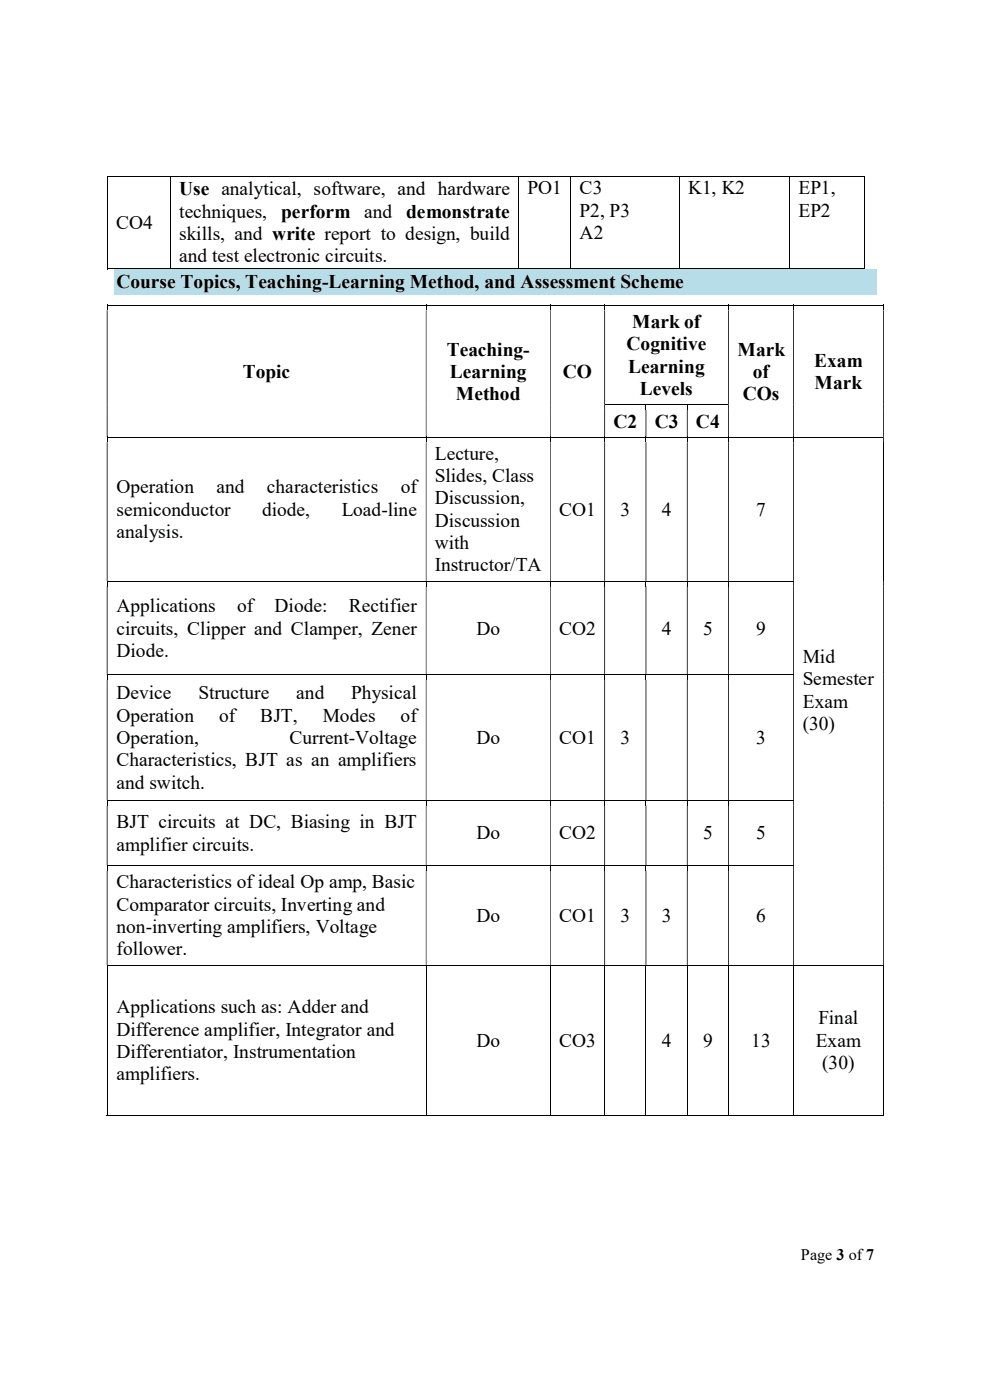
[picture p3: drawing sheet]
<svg xmlns="http://www.w3.org/2000/svg" width="210mm" height="297mm" viewBox="0 0 210 297" stroke-linecap="round" stroke-linejoin="round" font-family="sans-serif">
<defs><g id="words">
<g font-size="4.1">
<text x="38" y="41.4">Use analytical, software, and hardware</text>
<text x="111.9" y="41.2">PO1</text>
<text x="122.9" y="41.2">C3</text>
<text x="146" y="41.2">K1, K2</text>
<text x="169.4" y="41.2">EP1,</text>
<text x="38" y="46.2">techniques,</text>
<text x="59.6" y="46.2">perform</text>
<text x="77.3" y="46.2">and</text>
<text x="86.2" y="46.2">demonstrate</text>
<text x="122.9" y="45.9">P2, P3</text>
<text x="169.4" y="45.9">EP2</text>
<text x="24.6" y="48.6">CO4</text>
<text x="38" y="50.9">skills, and write report to design, build</text>
<text x="122.9" y="50.7">A2</text>
<text x="38" y="55.7">and test electronic circuits.</text>
<text x="24.7" y="61">Course Topics, Teaching-Learning Method, and Assessment Scheme</text>
<text x="134.1" y="69.6">Mark of</text>
<text x="94.8" y="75.4">Teaching-</text>
<text x="132.9" y="74.3">Cognitive</text>
<text x="156.5" y="75.4">Mark</text>
<text x="172.7" y="77.8">Exam</text>
<text x="51.5" y="80.2">Topic</text>
<text x="95.5" y="80.2">Learning</text>
<text x="119.4" y="80.2">CO</text>
<text x="133.3" y="79.1">Learning</text>
<text x="135.8" y="83.8">Levels</text>
<text x="159.7" y="80.2">of</text>
<text x="172.8" y="82.6">Mark</text>
<text x="96.7" y="84.9">Method</text>
<text x="157.6" y="84.9">COs</text>
<text x="130.1" y="90.7">C2</text>
<text x="138.9" y="90.7">C3</text>
<text x="147.6" y="90.7">C4</text>
<text x="92.2" y="97.5">Lecture,</text>
<text x="24.7" y="104.6">Operation</text>
<text x="45.9" y="104.6">and</text>
<text x="56.6" y="104.6">characteristics</text>
<text x="85" y="104.6">of</text>
<text x="92.2" y="102.3">Slides, Class</text>
<text x="92.2" y="107">Discussion,</text>
<text x="24.7" y="109.4">semiconductor</text>
<text x="55.6" y="109.4">diode,</text>
<text x="72.5" y="109.4">Load-line</text>
<text x="92.2" y="111.8">Discussion</text>
<text x="118.6" y="109.4">CO1</text>
<text x="131.6" y="109.4">3</text>
<text x="140.4" y="109.4">4</text>
<text x="160.4" y="109.4">7</text>
<text x="24.7" y="114.1">analysis.</text>
<text x="92.2" y="116.5">with</text>
<text x="92.2" y="121.2">Instructor/TA</text>
<text x="24.7" y="129.9">Applications</text>
<text x="50.3" y="129.9">of</text>
<text x="58.3" y="129.9">Diode:</text>
<text x="74" y="129.9">Rectifier</text>
<text x="24.7" y="134.6">circuits, Clipper and Clamper, Zener</text>
<text x="101.1" y="134.6">Do</text>
<text x="118.6" y="134.6">CO2</text>
<text x="140.4" y="134.6">4</text>
<text x="149.2" y="134.6">5</text>
<text x="160.4" y="134.6">9</text>
<text x="24.7" y="139.4">Diode.</text>
<text x="170.3" y="140.6">Mid</text>
<text x="24.7" y="148.4">Device</text>
<text x="42.1" y="148.4">Structure</text>
<text x="62.8" y="148.4">and</text>
<text x="74.5" y="148.4">Physical</text>
<text x="170.3" y="145.4">Semester</text>
<text x="24.7" y="153.1">Operation</text>
<text x="46.5" y="153.1">of</text>
<text x="55.2" y="153.1">BJT,</text>
<text x="68.5" y="153.1">Modes</text>
<text x="85" y="153.1">of</text>
<text x="170.3" y="150.1">Exam</text>
<text x="170.3" y="154.9">(30)</text>
<text x="24.7" y="157.9">Operation,</text>
<text x="61.4" y="157.9">Current-Voltage</text>
<text x="101.1" y="157.9">Do</text>
<text x="118.6" y="157.9">CO1</text>
<text x="131.6" y="157.9">3</text>
<text x="160.4" y="157.9">3</text>
<text x="24.7" y="162.6">Characteristics, BJT as an amplifiers</text>
<text x="24.7" y="167.3">and switch.</text>
<text x="24.7" y="175.7">BJT circuits at DC, Biasing in BJT</text>
<text x="101.1" y="178.1">Do</text>
<text x="118.6" y="178.1">CO2</text>
<text x="149.2" y="178.1">5</text>
<text x="160.4" y="178.1">5</text>
<text x="24.7" y="180.5">amplifier circuits.</text>
<text x="24.7" y="188.5">Characteristics of ideal Op amp, Basic</text>
<text x="24.7" y="193.2">Comparator circuits, Inverting and</text>
<text x="24.7" y="198">non-inverting amplifiers, Voltage</text>
<text x="101.1" y="195.6">Do</text>
<text x="118.6" y="195.6">CO1</text>
<text x="131.6" y="195.6">3</text>
<text x="140.4" y="195.6">3</text>
<text x="160.4" y="195.6">6</text>
<text x="24.7" y="202.7">follower.</text>
<text x="24.7" y="215">Applications such as: Adder and</text>
<text x="24.7" y="219.7">Difference amplifier, Integrator and</text>
<text x="173.7" y="217.3">Final</text>
<text x="24.7" y="224.5">Differentiator, Instrumentation</text>
<text x="101.1" y="222">Do</text>
<text x="118.6" y="222">CO3</text>
<text x="140.4" y="222">4</text>
<text x="149.2" y="222">9</text>
<text x="159.4" y="222">13</text>
<text x="173.1" y="222">Exam</text>
<text x="174.4" y="226.8">(30)</text>
<text x="24.7" y="229.2">amplifiers.</text>
</g>
<text font-size="3.4" x="169.9" y="267.3">Page 3 of7</text>
</g></defs>
<g fill="none" stroke="#000" stroke-width=".21">
<path d="M22.7 37.4h160.6M22.8 37.5v19.6M36.2 37.5v19.6M110.1 37.5v19.6M121.1 37.5v19.6M144.1 37.5v19.6M167.6 37.5v19.6M183.4 37.5v19.6M22.7 57.1h13.4M36.3 57.1h73.7M110.2 57.1h10.8M121.2 57.1h22.9"/>
<path d="M144.2 57.1h23.3M167.6 57.1h15.7"/>
</g>
<path d="M183.3 37.3h.2v.2h-.2zM183.3 57h.2v.1h-.2z" fill="#000"/>
<path d="M24.2 57.1h161.7v5.5h-161.7z" fill="#b6dde8"/>
<g fill="#000">
<path d="M22.6 64.6h.2v1.2h-.2z" fill-rule="evenodd"/>
<path d="M22.6 65.8h.2v20h-.2zM90.3 65.8h.2v20h-.2zM116.7 65.8h.1v20h-.1zM128.2 65.8h.2v20h-.2zM154.5 65.8h.1v20h-.1zM168.2 65.8h.2v20h-.2zM187.3 65.8h.2v20h-.2z" fill-rule="evenodd"/>
<path d="M90.3 64.6h.2v1.2h-.2z" fill-rule="evenodd"/>
<path d="M116.7 64.6h.1v1.2h-.1z" fill-rule="evenodd"/>
<path d="M128.2 64.6h.2v1.2h-.2z" fill-rule="evenodd"/>
<path d="M154.5 64.6h.1v1.2h-.1z" fill-rule="evenodd"/>
<path d="M168.2 64.6h.2v1.2h-.2z" fill-rule="evenodd"/>
<path d="M187.3 64.6h.2v1.2h-.2z" fill-rule="evenodd"/>
<path d="M22.6 85.8h.2v1.2h-.2zM90.3 85.8h.2v1.2h-.2zM116.7 85.8h.1v1.2h-.1zM128.2 85.8h.2v1.2h-.2z" fill-rule="evenodd"/>
<path d="M136.9 85.8h.2v1.2h-.2z" fill-rule="evenodd"/>
<path d="M145.7 85.8h.2v1.2h-.2z" fill-rule="evenodd"/>
<path d="M154.5 85.8h.1v1.2h-.1zM168.2 85.8h.2v1.2h-.2zM187.3 85.8h.2v1.2h-.2zM22.6 87h.2v5.7h-.2zM90.3 87h.2v5.7h-.2zM116.7 87h.1v5.7h-.1zM128.2 87h.2v5.7h-.2zM136.9 87h.2v5.7h-.2zM145.7 87h.2v5.7h-.2z" fill-rule="evenodd"/>
<path d="M154.5 87h.1v5.7h-.1zM168.2 87h.2v5.7h-.2zM187.3 87h.2v5.7h-.2z" fill-rule="evenodd"/>
<path d="M187.3 92.7h.2v1.1h-.2zM22.6 93.8h.2v29.4h-.2zM90.3 93.8h.2v29.4h-.2zM116.7 93.8h.1v29.4h-.1zM128.2 93.8h.2v29.4h-.2zM136.9 93.8h.2v29.4h-.2zM145.7 93.8h.2v29.4h-.2zM154.5 93.8h.1v29.4h-.1zM168.2 93.8h.2v29.4h-.2z" fill-rule="evenodd"/>
<path d="M168.2 123.2h.2v1.2h-.2zM187.3 123.2h.2v1.2h-.2zM22.6 124.4h.2v18.7h-.2zM90.3 124.4h.2v18.7h-.2zM116.7 124.4h.1v18.7h-.1zM128.2 124.4h.2v18.7h-.2zM136.9 124.4h.2v18.7h-.2zM145.7 124.4h.2v18.7h-.2zM154.5 124.4h.1v18.7h-.1z" fill-rule="evenodd"/>
<path d="M168.2 124.4h.2v18.7h-.2zM187.3 124.4h.2v18.7h-.2z" fill-rule="evenodd"/>
<path d="M168.2 143.1h.2v1.2h-.2zM187.3 143.1h.2v1.2h-.2zM22.6 144.3h.2v25.5h-.2zM90.3 144.3h.2v25.5h-.2zM116.7 144.3h.1v25.5h-.1zM128.2 144.3h.2v25.5h-.2zM136.9 144.3h.2v25.5h-.2zM145.7 144.3h.2v25.5h-.2zM154.5 144.3h.1v25.5h-.1z" fill-rule="evenodd"/>
<path d="M168.2 144.3h.2v25.5h-.2zM187.3 144.3h.2v25.5h-.2z" fill-rule="evenodd"/>
<path d="M168.2 169.8h.2v1.1h-.2zM187.3 169.8h.2v1.1h-.2zM22.6 170.9h.2v12.7h-.2zM90.3 170.9h.2v12.7h-.2zM116.7 170.9h.1v12.7h-.1zM128.2 170.9h.2v12.7h-.2zM136.9 170.9h.2v12.7h-.2zM145.7 170.9h.2v12.7h-.2zM154.5 170.9h.1v12.7h-.1z" fill-rule="evenodd"/>
<path d="M168.2 170.9h.2v12.7h-.2zM187.3 170.9h.2v12.7h-.2z" fill-rule="evenodd"/>
<path d="M168.2 183.6h.2v1.1h-.2zM187.3 183.6h.2v1.1h-.2zM22.6 184.7h.2v20h-.2zM90.3 184.7h.2v20h-.2zM116.7 184.7h.1v20h-.1zM128.2 184.7h.2v20h-.2zM136.9 184.7h.2v20h-.2zM145.7 184.7h.2v20h-.2zM154.5 184.7h.1v20h-.1z" fill-rule="evenodd"/>
<path d="M168.2 184.7h.2v20h-.2zM187.3 184.7h.2v20h-.2z" fill-rule="evenodd"/>
</g>
<g fill="none" stroke="#000" stroke-width=".21">
<path d="M22.8 64.7h67.5M90.5 64.7h26.2M116.8 64.7h11.4M128.4 64.7h26.1M154.6 64.7h13.6M168.4 64.7h18.9M22.8 92.8h67.5M90.5 92.8h26.2M116.8 92.8h11.4M128.4 85.9h8.5M128.4 92.8h8.5M137.1 85.9h8.6"/>
<path d="M137.1 92.8h8.6M145.9 85.9h8.6M145.9 92.8h8.6M154.6 92.8h13.6M168.4 92.8h18.9M187.4 93.8v29.4M22.8 123.3h67.5M90.5 123.3h26.2M116.8 123.3h11.4M128.4 123.3h8.5M137.1 123.3h8.6M145.9 123.3h8.6"/>
<path d="M154.6 123.3h13.6M22.8 143.2h67.5M90.5 143.2h26.2M116.8 143.2h11.4M128.4 143.2h8.5M137.1 143.2h8.6M145.9 143.2h8.6M154.6 143.2h13.6M22.8 169.8h67.5M90.5 169.8h26.2M116.8 169.8h11.4M128.4 169.8h8.5"/>
<path d="M137.1 169.8h8.6M145.9 169.8h8.6M154.6 169.8h13.6M22.8 183.6h67.5M90.5 183.6h26.2M116.8 183.6h11.4M128.4 183.6h8.5M137.1 183.6h8.6M145.9 183.6h8.6M154.6 183.6h13.6M22.7 205.9v30.9M22.8 204.8h67.5"/>
<path d="M90.4 205.9v30.9M90.5 204.8h26.2M116.8 205.9v30.9M116.8 204.8h11.4M128.3 205.9v30.9M128.4 204.8h8.5M137 205.9v30.9M137.1 204.8h8.6M145.8 205.9v30.9M145.9 204.8h8.6M154.6 205.9v30.9M154.6 204.8h13.6"/>
<path d="M168.3 205.9v30.9M168.4 204.8h18.9M187.4 205.9v30.9M22.6 236.7h67.7M90.5 236.7h26.2M116.8 236.7h11.4M128.4 236.7h8.5M137.1 236.7h8.6M145.9 236.7h8.6M154.6 236.7h13.6M168.4 236.7h18.9"/>
</g>
<g fill="#000">
<path d="M22.6 92.7h.2v1.1h-.2zM90.3 92.7h.2v1.1h-.2zM116.7 92.7h.1v1.1h-.1zM128.2 92.7h.2v1.1h-.2zM136.9 92.7h.2v1.1h-.2zM145.7 92.7h.2v1.1h-.2zM154.5 92.7h.1v1.1h-.1zM168.2 92.7h.2v1.1h-.2zM22.6 123.2h.2v1.2h-.2zM90.3 123.2h.2v1.2h-.2zM116.7 123.2h.1v1.2h-.1zM128.2 123.2h.2v1.2h-.2z"/>
<path d="M136.9 123.2h.2v1.2h-.2zM145.7 123.2h.2v1.2h-.2zM154.5 123.2h.1v1.2h-.1zM22.6 143.1h.2v1.2h-.2zM90.3 143.1h.2v1.2h-.2zM116.7 143.1h.1v1.2h-.1zM128.2 143.1h.2v1.2h-.2zM136.9 143.1h.2v1.2h-.2zM145.7 143.1h.2v1.2h-.2zM154.5 143.1h.1v1.2h-.1zM22.6 169.8h.2v1.1h-.2zM90.3 169.8h.2v1.1h-.2z"/>
<path d="M116.7 169.8h.1v1.1h-.1zM128.2 169.8h.2v1.1h-.2zM136.9 169.8h.2v1.1h-.2zM145.7 169.8h.2v1.1h-.2zM154.5 169.8h.1v1.1h-.1zM22.6 183.6h.2v1.1h-.2zM90.3 183.6h.2v1.1h-.2zM116.7 183.6h.1v1.1h-.1zM128.2 183.6h.2v1.1h-.2zM136.9 183.6h.2v1.1h-.2zM145.7 183.6h.2v1.1h-.2zM154.5 183.6h.1v1.1h-.1z"/>
<path d="M22.6 204.7h.2v1.2h-.2zM90.3 204.7h.2v1.2h-.2zM116.7 204.7h.1v1.2h-.1zM128.2 204.7h.2v1.2h-.2zM136.9 204.7h.2v1.2h-.2zM145.7 204.7h.2v1.2h-.2zM154.5 204.7h.1v1.2h-.1zM168.2 204.7h.2v1.2h-.2zM187.3 204.7h.2v1.2h-.2zM187.3 236.6h.2v.2h-.2z"/>
</g>
<use href="#words"/>
</svg>
